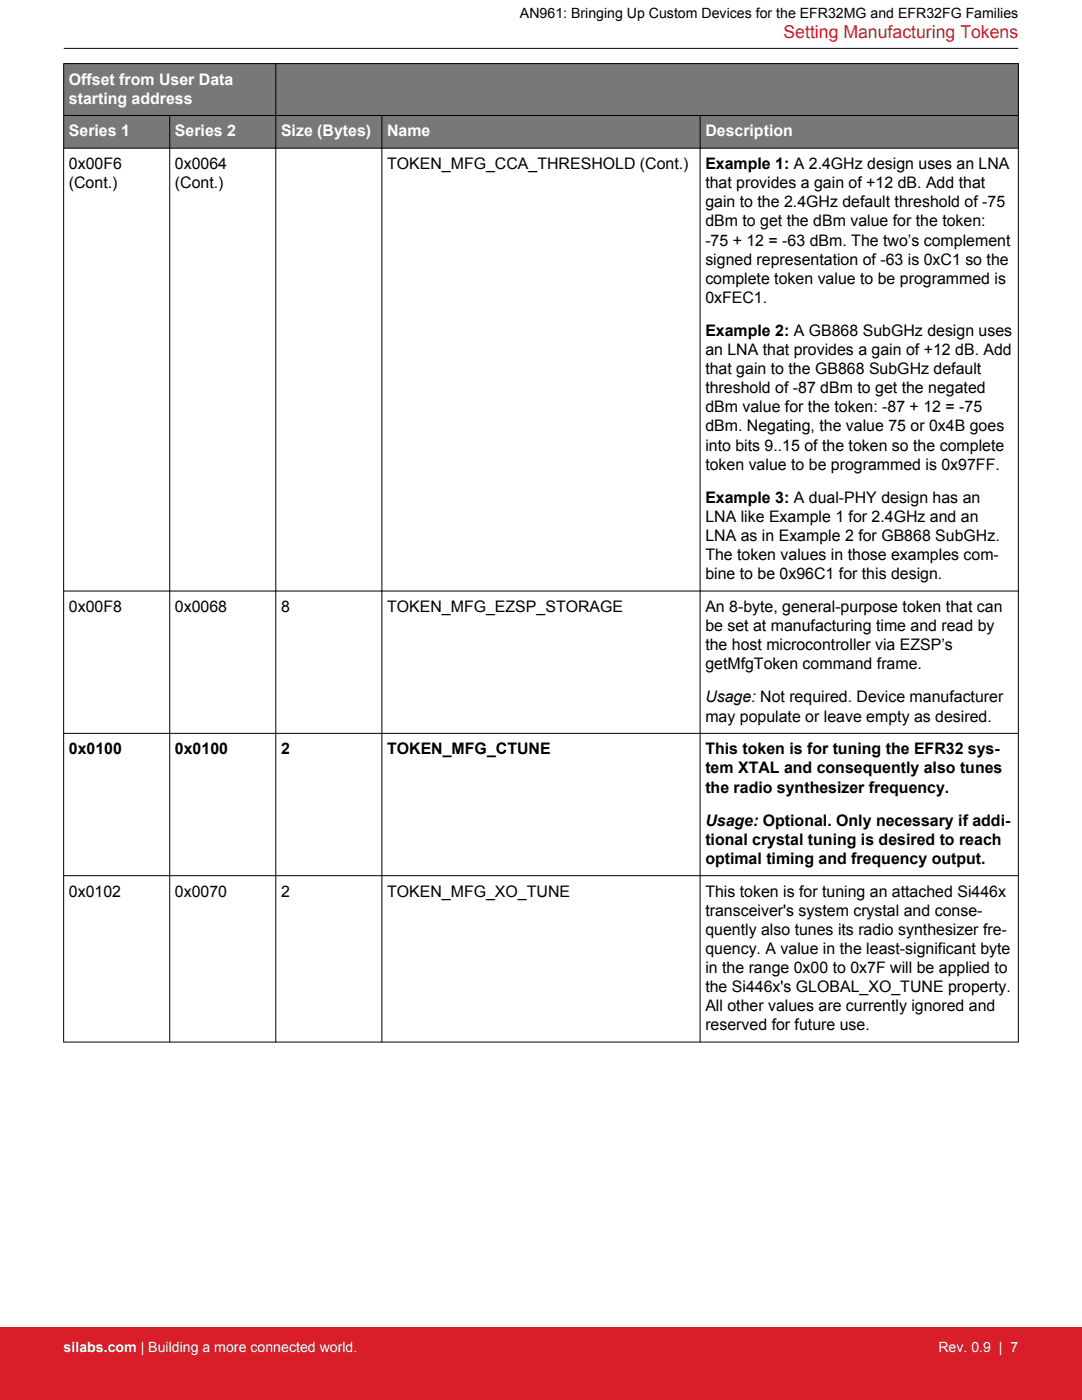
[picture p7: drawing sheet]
<svg xmlns="http://www.w3.org/2000/svg" width="216mm" height="279mm" viewBox="0 0 216 279" stroke-linecap="round" stroke-linejoin="round" font-family="sans-serif">
<defs><g id="words">
<text font-size="3.5" fill="#d91e2a" x="156.3" y="7.5">Setting Manufacturing Tokens</text>
<g font-size="3.2" fill="#fff">
<text x="13.7" y="16.9">Offset from User Data</text>
<text x="13.7" y="20.7">starting address</text>
<text x="13.7" y="27.2">Series 1</text>
<text x="34.9" y="27.2">Series 2</text>
<text x="56.1" y="27.2">Size (Bytes)</text>
<text x="77.2" y="27.2">Name</text>
<text x="140.7" y="27.2">Description</text>
</g>
<g font-size="3.2">
<text x="13.7" y="33.8">0x00F6</text>
<text x="34.9" y="33.8">0x0064</text>
<text x="77.2" y="33.8">TOKEN_MFG_CCA_THRESHOLD (Cont.)</text>
<text x="140.7" y="33.8">Example 1: A 2.4GHz design uses an LNA</text>
<text x="13.7" y="37.6">(Cont.)</text>
<text x="34.9" y="37.6">(Cont.)</text>
<text x="140.7" y="37.6">that provides a gain of +12 dB. Add that</text>
<text x="140.7" y="41.4">gain to the 2.4GHz default threshold of -75</text>
<text x="140.7" y="45.2">dBm to get the dBm value for the token:</text>
<text x="140.7" y="49">-75 + 12 = -63 dBm. The two’s complement</text>
<text x="140.7" y="52.8">signed representation of -63 is 0xC1 so the</text>
<text x="140.7" y="56.6">complete token value to be programmed is</text>
<text x="140.7" y="60.4">0xFEC1.</text>
<text x="140.7" y="67.1">Example 2: A GB868 SubGHz design uses</text>
<text x="140.7" y="70.9">an LNA that provides a gain of +12 dB. Add</text>
<text x="140.7" y="74.7">that gain to the GB868 SubGHz default</text>
<text x="140.7" y="78.5">threshold of -87 dBm to get the negated</text>
<text x="140.7" y="82.3">dBm value for the token: -87 + 12 = -75</text>
<text x="140.7" y="86.1">dBm. Negating, the value 75 or 0x4B goes</text>
<text x="140.7" y="89.9">into bits 9..15 of the token so the complete</text>
<text x="140.7" y="93.7">token value to be programmed is 0x97FF.</text>
<text x="140.7" y="100.4">Example 3: A dual-PHY design has an</text>
<text x="140.7" y="104.2">LNA like Example 1 for 2.4GHz and an</text>
<text x="140.7" y="108">LNA as in Example 2 for GB868 SubGHz.</text>
<text x="140.7" y="111.8">The token values in those examples com-</text>
<text x="140.7" y="115.6">bine to be 0x96C1 for this design.</text>
<text x="13.7" y="122.1">0x00F8</text>
<text x="34.9" y="122.1">0x0068</text>
<text x="56.1" y="122.1">8</text>
<text x="77.2" y="122.1">TOKEN_MFG_EZSP_STORAGE</text>
<text x="140.7" y="122.1">An 8-byte, general-purpose token that can</text>
<text x="140.7" y="125.9">be set at manufacturing time and read by</text>
<text x="140.7" y="129.8">the host microcontroller via EZSP’s</text>
<text x="140.7" y="133.6">getMfgToken command frame.</text>
<text x="140.7" y="140.2">Usage: Not required. Device manufacturer</text>
<text x="140.7" y="144">may populate or leave empty as desired.</text>
<text x="13.7" y="150.5">0x0100</text>
<text x="34.9" y="150.5">0x0100</text>
<text x="56.1" y="150.5">2</text>
<text x="77.2" y="150.5">TOKEN_MFG_CTUNE</text>
<text x="140.7" y="150.5">This token is for tuning the EFR32 sys-</text>
<text x="140.7" y="154.4">tem XTAL and consequently also tunes</text>
<text x="140.7" y="158.2">the radio synthesizer frequency.</text>
<text x="140.7" y="164.8">Usage: Optional. Only necessary if addi-</text>
<text x="140.7" y="168.6">tional crystal tuning is desired to reach</text>
<text x="140.7" y="172.4">optimal timing and frequency output.</text>
<text x="13.7" y="178.9">0x0102</text>
<text x="34.9" y="178.9">0x0070</text>
<text x="56.1" y="178.9">2</text>
<text x="77.2" y="178.9">TOKEN_MFG_XO_TUNE</text>
<text x="140.7" y="178.9">This token is for tuning an attached Si446x</text>
<text x="140.7" y="182.8">transceiver's system crystal and conse-</text>
<text x="140.7" y="186.6">quently also tunes its radio synthesizer fre-</text>
<text x="140.7" y="190.4">quency. A value in the least-significant byte</text>
<text x="140.7" y="194.2">in the range 0x00 to 0x7F will be applied to</text>
<text x="140.7" y="198">the Si446x's GLOBAL_XO_TUNE property.</text>
<text x="140.7" y="201.8">All other values are currently ignored and</text>
<text x="140.7" y="205.6">reserved for future use.</text>
</g>
<text font-size="2.8" x="103.8" y="3.5">AN961: Bringing Up Custom Devices for the EFR32MG and EFR32FG Families</text>
<g font-size="2.8" fill="#fff">
<text x="12.7" y="269.9">silabs.com | Building a more connected world.</text>
<text x="187.3" y="269.9">Rev. 0.9 | 7</text>
</g>
</g></defs>
<g fill="#797777">
<path d="M12.7 12.7h190.5v16.9h-190.5z" fill-rule="evenodd"/>
<path d="M12.7 12.7h190.5v10.3h-190.5z" fill-rule="evenodd"/>
<path d="M12.7 23h190.5v6.6h-190.5z" fill-rule="evenodd"/>
</g>
<g fill="none" stroke="#000" stroke-width=".2">
<path d="M12.7 12.7h190.5M12.7 12.7v195.3M12.7 9.7h190.5M55 12.7v195.3M203.2 12.7v195.3M12.7 23h190.5M12.7 29.6h190.5M33.9 23v185M76.2 23v185M139.7 23v185M12.7 118h190.5M12.7 146.4h190.5"/>
<path d="M12.7 174.8h190.5M12.7 208h190.5"/>
</g>
<path d="M0 264.9h215.9v14.5h-215.9z" fill="#d91e2a"/>
<use href="#words"/>
</svg>
